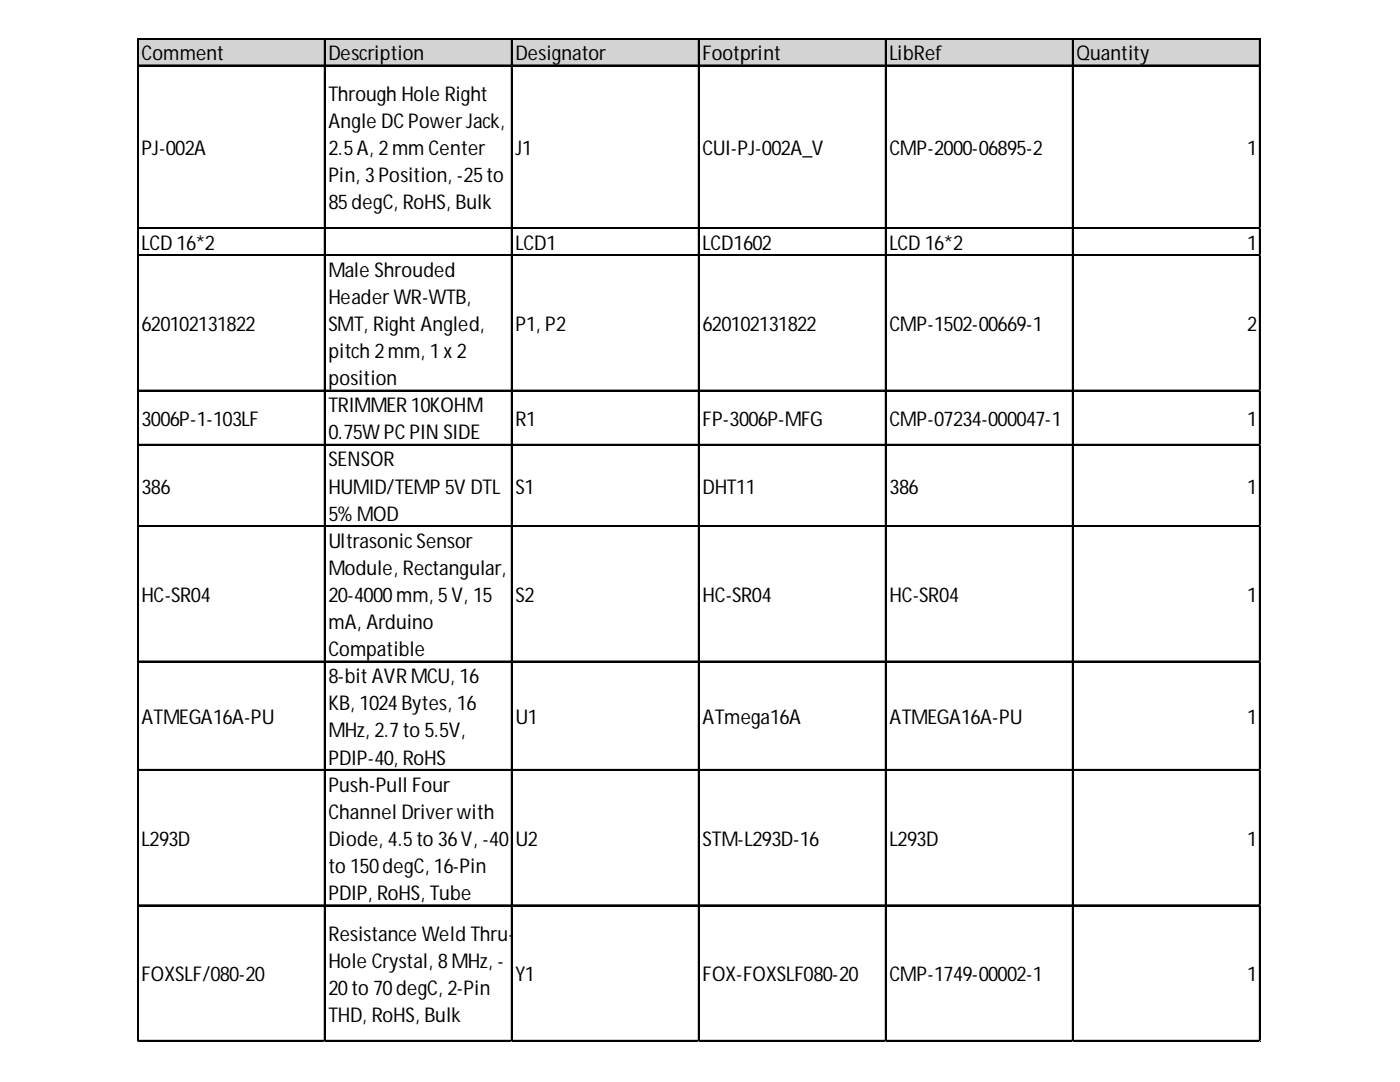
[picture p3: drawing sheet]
<svg xmlns="http://www.w3.org/2000/svg" width="279mm" height="216mm" viewBox="0 0 279 216" stroke-linecap="round" stroke-linejoin="round" font-family="sans-serif">
<defs><g id="words">
<g font-size="4.1">
<text x="28.2" y="12">Comment</text>
<text x="65.6" y="12">Description</text>
<text x="102.9" y="12">Designator</text>
<text x="140.2" y="12">Footprint</text>
<text x="177.5" y="12">LibRef</text>
<text x="214.9" y="12">Quantity</text>
<text x="65.6" y="20.1">Through Hole Right</text>
<text x="65.6" y="25.5">Angle DCPowerJack,</text>
<text x="28.2" y="30.9">PJ-002A</text>
<text x="65.6" y="30.9">2.5A, 2mm Center</text>
<text x="102.9" y="30.9">J1</text>
<text x="140.2" y="30.9">CUI-PJ-002A_V</text>
<text x="177.5" y="30.9">CMP-2000-06895-2</text>
<text x="248.9" y="30.9">1</text>
<text x="65.6" y="36.3">Pin, 3Position, -25to</text>
<text x="65.6" y="41.7">85degC, RoHS, Bulk</text>
<text x="28.2" y="49.8">LCD 16*2</text>
<text x="102.9" y="49.8">LCD1</text>
<text x="140.2" y="49.8">LCD1602</text>
<text x="177.5" y="49.8">LCD 16*2</text>
<text x="248.9" y="49.8">1</text>
<text x="65.6" y="55.2">Male Shrouded</text>
<text x="65.6" y="60.6">HeaderWR-WTB,</text>
<text x="28.2" y="66.1">620102131822</text>
<text x="65.6" y="66.1">SMT, Right Angled,</text>
<text x="65.6" y="71.5">pitch 2mm, 1x 2</text>
<text x="102.9" y="66.1">P1, P2</text>
<text x="140.2" y="66.1">620102131822</text>
<text x="177.5" y="66.1">CMP-1502-00669-1</text>
<text x="248.9" y="66.1">2</text>
<text x="65.6" y="76.9">position</text>
<text x="65.6" y="82.3">TRIMMER 10KOHM</text>
<text x="28.2" y="85">3006P-1-103LF</text>
<text x="65.6" y="87.7">0.75W PCPIN SIDE</text>
<text x="102.9" y="85">R1</text>
<text x="140.2" y="85">FP-3006P-MFG</text>
<text x="177.5" y="85">CMP-07234-000047-1</text>
<text x="248.9" y="85">1</text>
<text x="65.6" y="93.1">SENSOR</text>
<text x="28.2" y="98.5">386</text>
<text x="65.6" y="98.5">HUMID/TEMP 5V DTL</text>
<text x="102.9" y="98.5">S1</text>
<text x="140.2" y="98.5">DHT11</text>
<text x="177.5" y="98.5">386</text>
<text x="248.9" y="98.5">1</text>
<text x="65.6" y="103.9">5% MOD</text>
<text x="65.6" y="109.3">UltrasonicSensor</text>
<text x="65.6" y="114.7">Module, Rectangular,</text>
<text x="28.2" y="120.1">HC-SR04</text>
<text x="65.6" y="120.1">20-4000mm, 5V, 15</text>
<text x="65.6" y="125.5">mA, Arduino</text>
<text x="102.9" y="120.1">S2</text>
<text x="140.2" y="120.1">HC-SR04</text>
<text x="177.5" y="120.1">HC-SR04</text>
<text x="248.9" y="120.1">1</text>
<text x="65.6" y="130.9">Compatible</text>
<text x="65.6" y="136.3">8-bit AVR MCU, 16</text>
<text x="65.6" y="141.7">KB, 1024Bytes, 16</text>
<text x="28.2" y="144.4">ATMEGA16A-PU</text>
<text x="65.6" y="147.1">MHz, 2.7to 5.5V,</text>
<text x="102.9" y="144.4">U1</text>
<text x="140.2" y="144.4">ATmega16A</text>
<text x="177.5" y="144.4">ATMEGA16A-PU</text>
<text x="248.9" y="144.4">1</text>
<text x="65.6" y="152.5">PDIP-40, RoHS</text>
<text x="65.6" y="158">Push-Pull Four</text>
<text x="65.6" y="163.4">Channel Driverwith</text>
<text x="28.2" y="168.8">L293D</text>
<text x="65.6" y="168.8">Diode, 4.5to 36V, -40</text>
<text x="102.9" y="168.8">U2</text>
<text x="140.2" y="168.8">STM-L293D-16</text>
<text x="177.5" y="168.8">L293D</text>
<text x="248.9" y="168.8">1</text>
<text x="65.6" y="174.2">to 150degC, 16-Pin</text>
<text x="65.6" y="179.6">PDIP, RoHS, Tube</text>
<text x="65.6" y="187.7">Resistance Weld Thru-</text>
<text x="28.2" y="195.8">FOXSLF/080-20</text>
<text x="65.6" y="193.1">Hole Crystal, 8MHz, -</text>
<text x="102.9" y="195.8">Y1</text>
<text x="140.2" y="195.8">FOX-FOXSLF080-20</text>
<text x="177.5" y="195.8">CMP-1749-00002-1</text>
<text x="248.9" y="195.8">1</text>
<text x="65.6" y="198.5">20to 70degC, 2-Pin</text>
<text x="65.6" y="203.9">THD, RoHS, Bulk</text>
</g>
</g></defs>
<path d="M27.6 7.8h224.1v5.5h-224.1z" fill="#d3d3d3"/>
<g fill="none" stroke="#000" stroke-width=".27">
<path d="M27.4 7.6v200.3M27.6 7.6v200.3M27.7 7.6h223.9M27.7 7.7h223.9M27.7 13h223.9M27.7 13.1h223.9M64.7 7.9v200M64.9 7.9v200M102.1 7.9v200M102.2 7.9v200M139.4 7.9v200M139.5 7.9v200"/>
<path d="M176.7 7.9v200M176.9 7.9v200M214 7.9v200M214.2 7.9v200M251.4 7.9v200M251.5 7.9v200M27.7 45.4h223.9M27.7 45.6h223.9M27.7 50.8h223.9M27.7 51h223.9M27.7 77.9h223.9M27.7 78h223.9"/>
<path d="M27.7 88.7h223.9M27.7 88.8h223.9M27.7 104.9h223.9M27.7 105h223.9M27.7 131.9h223.9M27.7 132.1h223.9M27.7 153.6h223.9M27.7 153.7h223.9M27.7 180.6h223.9M27.7 180.7h223.9M27.7 207.6h223.9M27.7 207.8h223.9"/>
</g>
<path d="M27.4 207.9h.1" fill="none" stroke="#d4d4d4" stroke-width=".27"/>
<path d="M27.4 207.9h.3z" fill="#d4d4d4"/>
<path d="M64.7 207.9h.1" fill="none" stroke="#d4d4d4" stroke-width=".27"/>
<path d="M64.7 207.9h.3z" fill="#d4d4d4"/>
<path d="M102.1 207.9h.1" fill="none" stroke="#d4d4d4" stroke-width=".27"/>
<path d="M102.1 207.9h.2z" fill="#d4d4d4"/>
<path d="M139.4 207.9h.1" fill="none" stroke="#d4d4d4" stroke-width=".27"/>
<path d="M139.4 207.9h.3z" fill="#d4d4d4"/>
<path d="M176.7 207.9h.1" fill="none" stroke="#d4d4d4" stroke-width=".27"/>
<path d="M176.7 207.9h.3z" fill="#d4d4d4"/>
<path d="M214 207.9h.1" fill="none" stroke="#d4d4d4" stroke-width=".27"/>
<path d="M214 207.9h.3z" fill="#d4d4d4"/>
<path d="M251.4 207.9h.1" fill="none" stroke="#d4d4d4" stroke-width=".27"/>
<path d="M251.4 207.9h.2z" fill="#d4d4d4"/>
<path d="M251.6 45.4h.1" fill="none" stroke="#d4d4d4" stroke-width=".27"/>
<path d="M251.6 45.4l.1 .3z" fill="#d4d4d4"/>
<path d="M251.6 50.8h.1" fill="none" stroke="#d4d4d4" stroke-width=".27"/>
<path d="M251.6 50.8l.1 .3z" fill="#d4d4d4"/>
<path d="M251.6 77.9h.1" fill="none" stroke="#d4d4d4" stroke-width=".27"/>
<path d="M251.6 77.9l.1 .2z" fill="#d4d4d4"/>
<path d="M251.6 88.7h.1" fill="none" stroke="#d4d4d4" stroke-width=".27"/>
<path d="M251.6 88.7l.1 .3z" fill="#d4d4d4"/>
<path d="M251.6 104.9h.1" fill="none" stroke="#d4d4d4" stroke-width=".27"/>
<path d="M251.6 104.9l.1 .3z" fill="#d4d4d4"/>
<path d="M251.6 131.9h.1" fill="none" stroke="#d4d4d4" stroke-width=".27"/>
<path d="M251.6 131.9l.1 .3z" fill="#d4d4d4"/>
<path d="M251.6 153.6h.1" fill="none" stroke="#d4d4d4" stroke-width=".27"/>
<path d="M251.6 153.6l.1 .2z" fill="#d4d4d4"/>
<path d="M251.6 180.6h.1" fill="none" stroke="#d4d4d4" stroke-width=".27"/>
<path d="M251.6 180.6l.1 .3z" fill="#d4d4d4"/>
<path d="M251.6 207.6h.1" fill="none" stroke="#d4d4d4" stroke-width=".27"/>
<path d="M251.6 207.6l.1 .3z" fill="#d4d4d4"/>
<use href="#words"/>
</svg>
